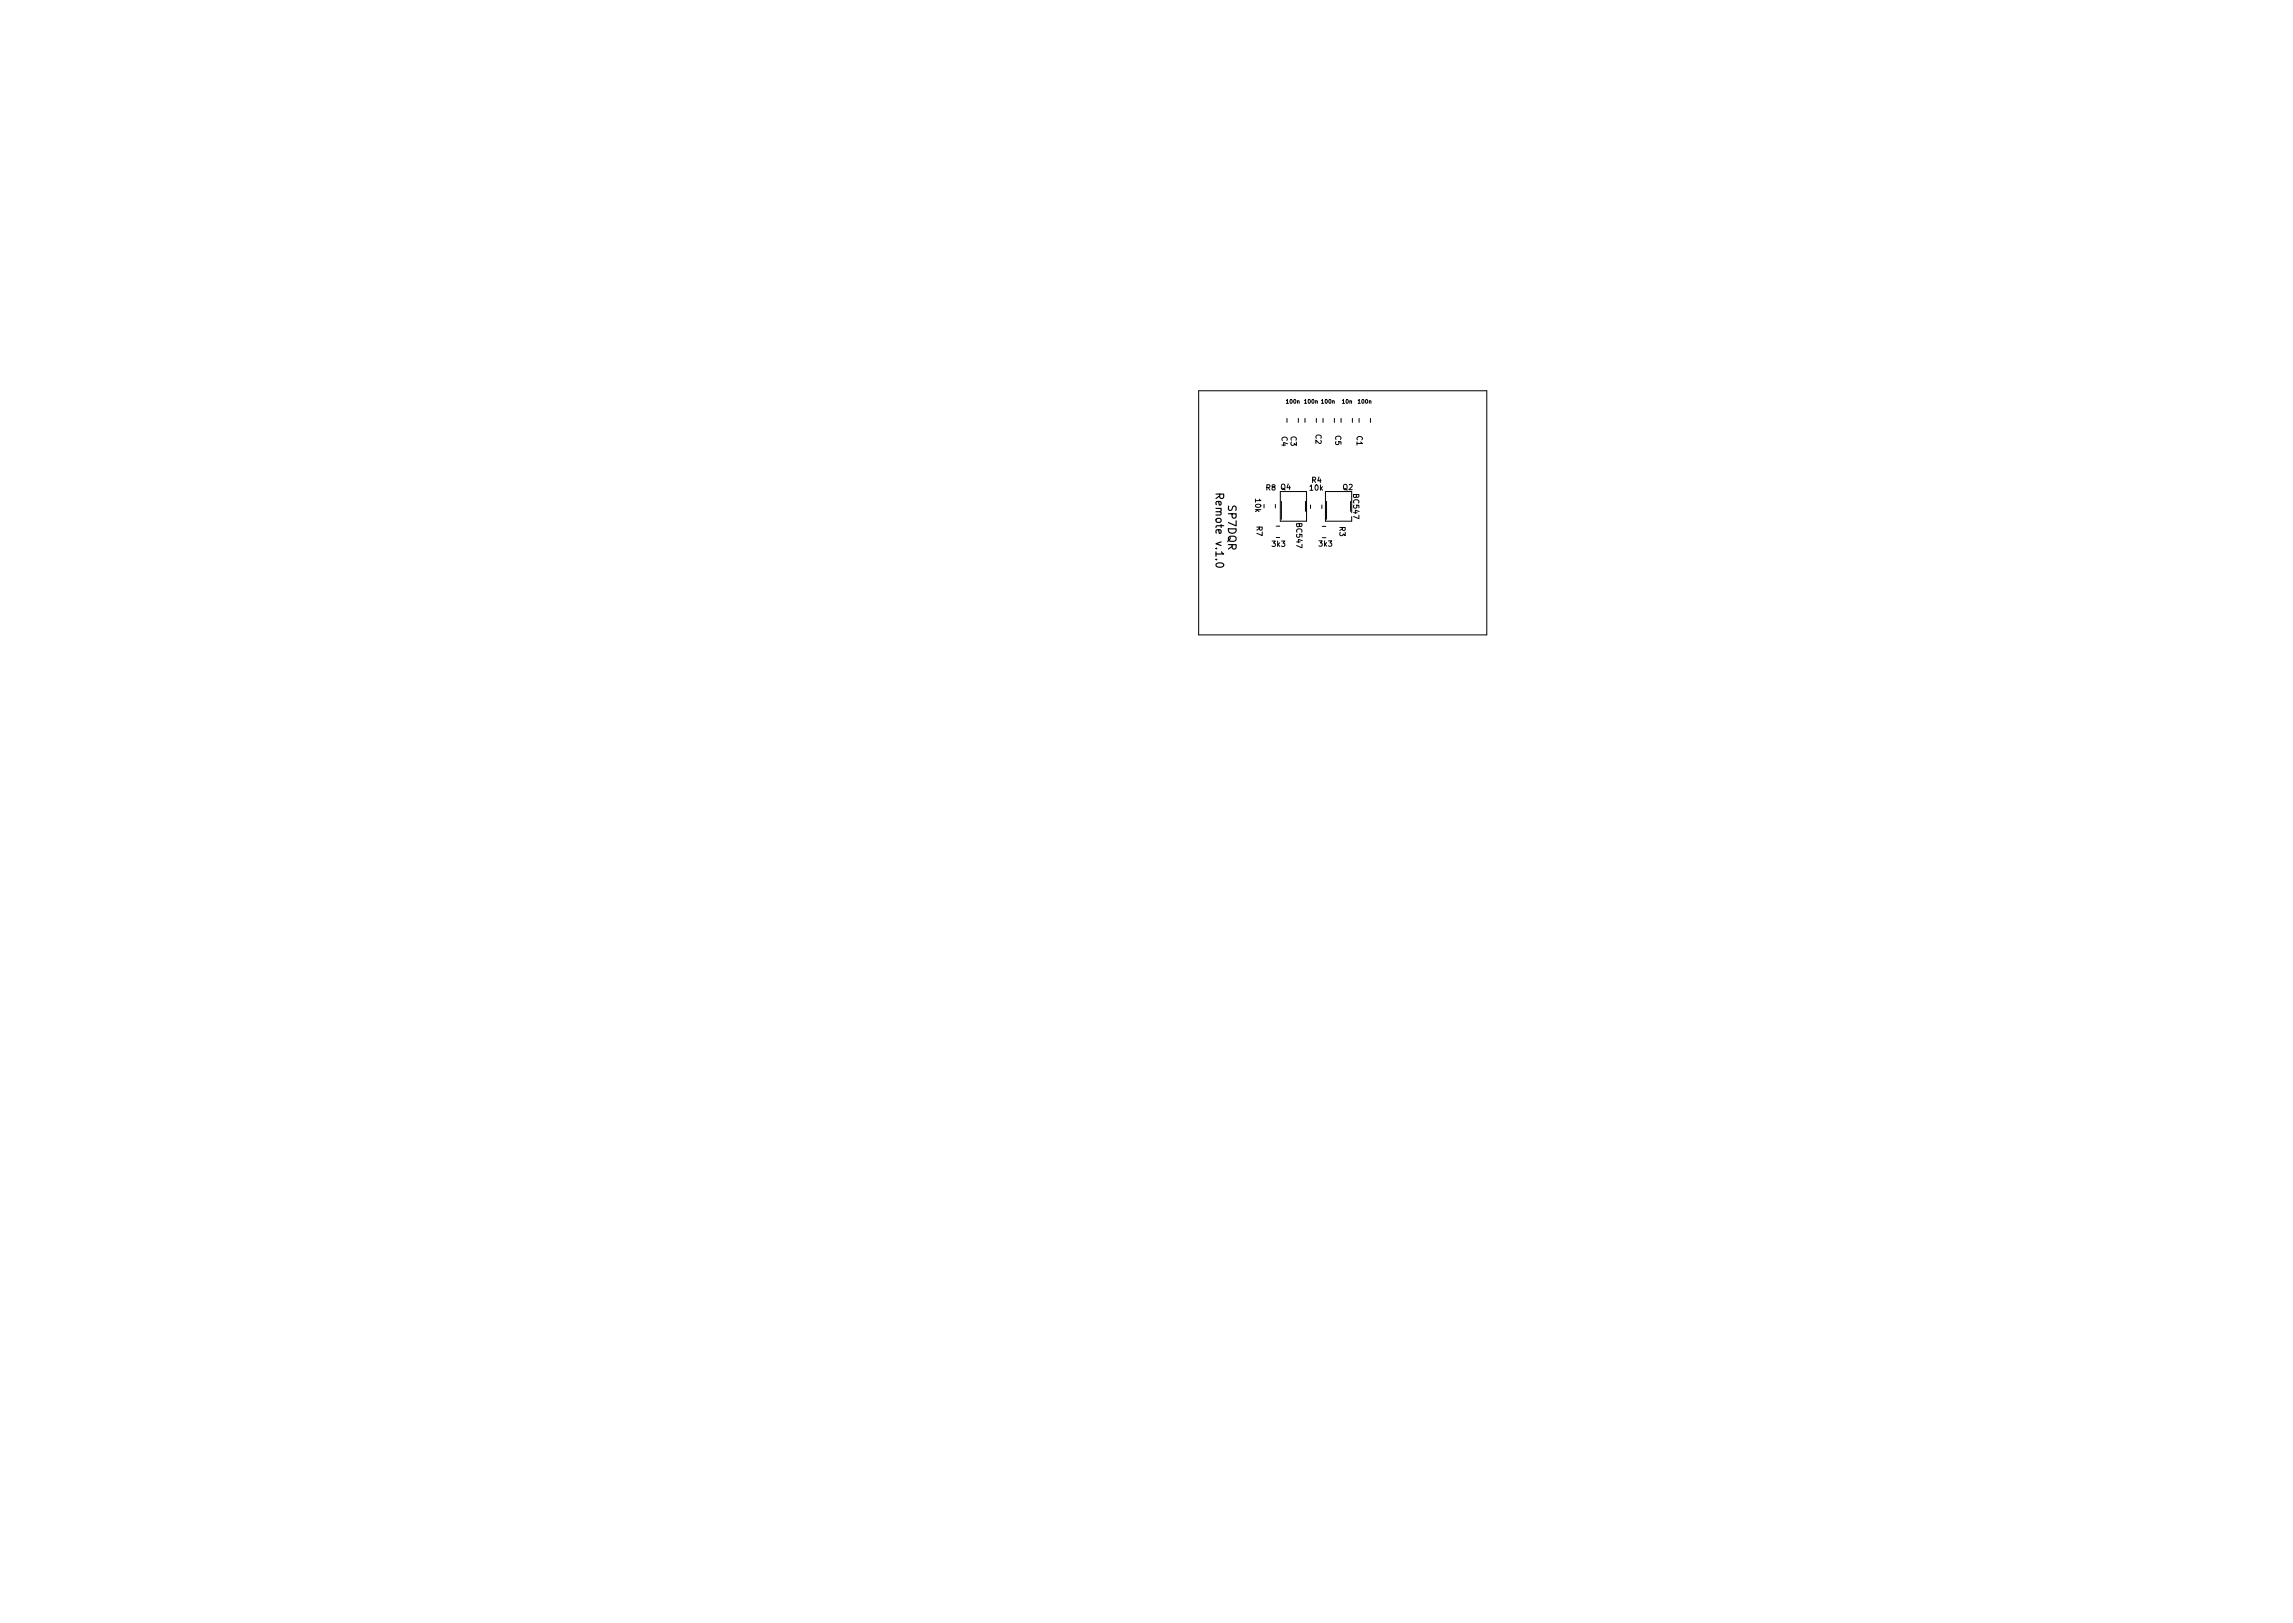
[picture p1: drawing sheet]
<svg xmlns="http://www.w3.org/2000/svg" width="297mm" height="210mm" viewBox="0 0 297 210" stroke-linecap="round" stroke-linejoin="round" font-family="sans-serif">
<defs><g id="words">
<g font-size="1.4">
<text x="157.5" y="64.4" transform="rotate(90 157.5 64.4)">Remote v.1.0</text>
<text x="159.1" y="65.7" transform="rotate(90 159.1 65.7)">SP7DQR</text>
</g>
<g font-size="1">
<text x="166" y="56.6" transform="rotate(90 166 56.6)">C4</text>
<text x="167.2" y="56.5" transform="rotate(90 167.2 56.5)">C3</text>
<text x="170.4" y="56.3" transform="rotate(90 170.4 56.3)">C2</text>
<text x="173" y="56.4" transform="rotate(90 173 56.4)">C5</text>
<text x="175.8" y="56.5" transform="rotate(90 175.8 56.5)">C1</text>
<text x="162.6" y="64.7" transform="rotate(90 162.6 64.7)">10k</text>
<text x="164" y="63.5">R8 Q4</text>
<text x="169.7" y="63.5">10k</text>
<text x="169.9" y="62.5">R4</text>
<text x="174" y="63.5">Q2</text>
<text x="162.8" y="68.2" transform="rotate(90 162.8 68.2)">R7</text>
<text x="164.8" y="70.8">3k3</text>
<text x="167.9" y="67.9" transform="rotate(90 167.9 67.9)">BC547</text>
<text x="170.9" y="70.8">3k3</text>
<text x="173.5" y="68.2" transform="rotate(90 173.5 68.2)">R3</text>
</g>
<text font-size="1" fill="#fff" x="175.3" y="64.1" transform="rotate(90 175.3 64.1)">BC547</text>
<g font-size=".7">
<text x="166.7" y="52.3">100n</text>
<text x="169" y="52.3">100n</text>
<text x="171.2" y="52.3">100n</text>
<text x="173.9" y="52.3">10n</text>
<text x="176" y="52.3">100n</text>
</g>
</g></defs>
<g fill="none" stroke="#000" stroke-width=".13">
<path d="M155.3 50.6h37.3v31.6h-37.3zM166.7 54.2v.5M168.2 54.2v.5M169.1 54.2v.5M170.5 54.2v.5M171.4 54.2v.5M172.9 54.2v.5M173.7 54.2v.5M175.2 54.2v.5M176.1 54.2v.5M177.5 54.2v.5M163.7 65.3v.5"/>
<path d="M165.2 65.3v.5M165.3 68.2h.5M165.3 69.6h.5M165.9 63.7h3.4v3.8h-3.4zM166 64.9v2.4M169.1 64.9v1.3M169.8 65.4v.5M171.2 65.4v.5M171.3 68.2h.5M171.3 69.7h.5M171.7 63.7h3.4v3.8h-3.4zM171.8 64.9v2.4"/>
</g>
<path d="M157.5 64h1v.4l-.1 .1-.2 .1-.2-.1v-.5M157.6 73.1a.59 .59 0 0 1 .9 .1 .57 .57 0 0 1-1 0z" fill="none" stroke="#000" stroke-width=".15"/>
<g fill="#fff" stroke="#fff" stroke-width=".13">
<circle cx="172.1" cy="62.6" r=".17"/>
<circle cx="168.9" cy="66.6" r=".18"/>
<circle cx="166.9" cy="77.7" r=".17"/>
<circle cx="166.9" cy="75.1" r=".17"/>
<circle cx="164.4" cy="77.7" r=".17"/>
<circle cx="164.4" cy="75.1" r=".17"/>
<circle cx="161.8" cy="77.7" r=".17"/>
<circle cx="161.8" cy="75.1" r=".17"/>
<circle cx="185.9" cy="59.3" r=".17"/>
<circle cx="160.9" cy="59.3" r=".18"/>
<circle cx="167.8" cy="60.7" r=".17"/>
<circle cx="170.6" cy="60.7" r=".17"/>
<circle cx="173.4" cy="60.7" r=".17"/>
<circle cx="176.1" cy="60.7" r=".17"/>
<circle cx="178.9" cy="60.7" r=".17"/>
<circle cx="169.2" cy="57.8" r=".17"/>
<circle cx="172" cy="57.8" r=".17"/>
<circle cx="174.8" cy="57.8" r=".17"/>
<circle cx="177.5" cy="57.8" r=".17"/>
<circle cx="177.8" cy="75.1" r=".17"/>
<circle cx="177.8" cy="77.6" r=".17"/>
<circle cx="187.3" cy="75.1" r=".18"/>
<circle cx="187.3" cy="77.6" r=".18"/>
</g>
<use href="#words"/>
</svg>
